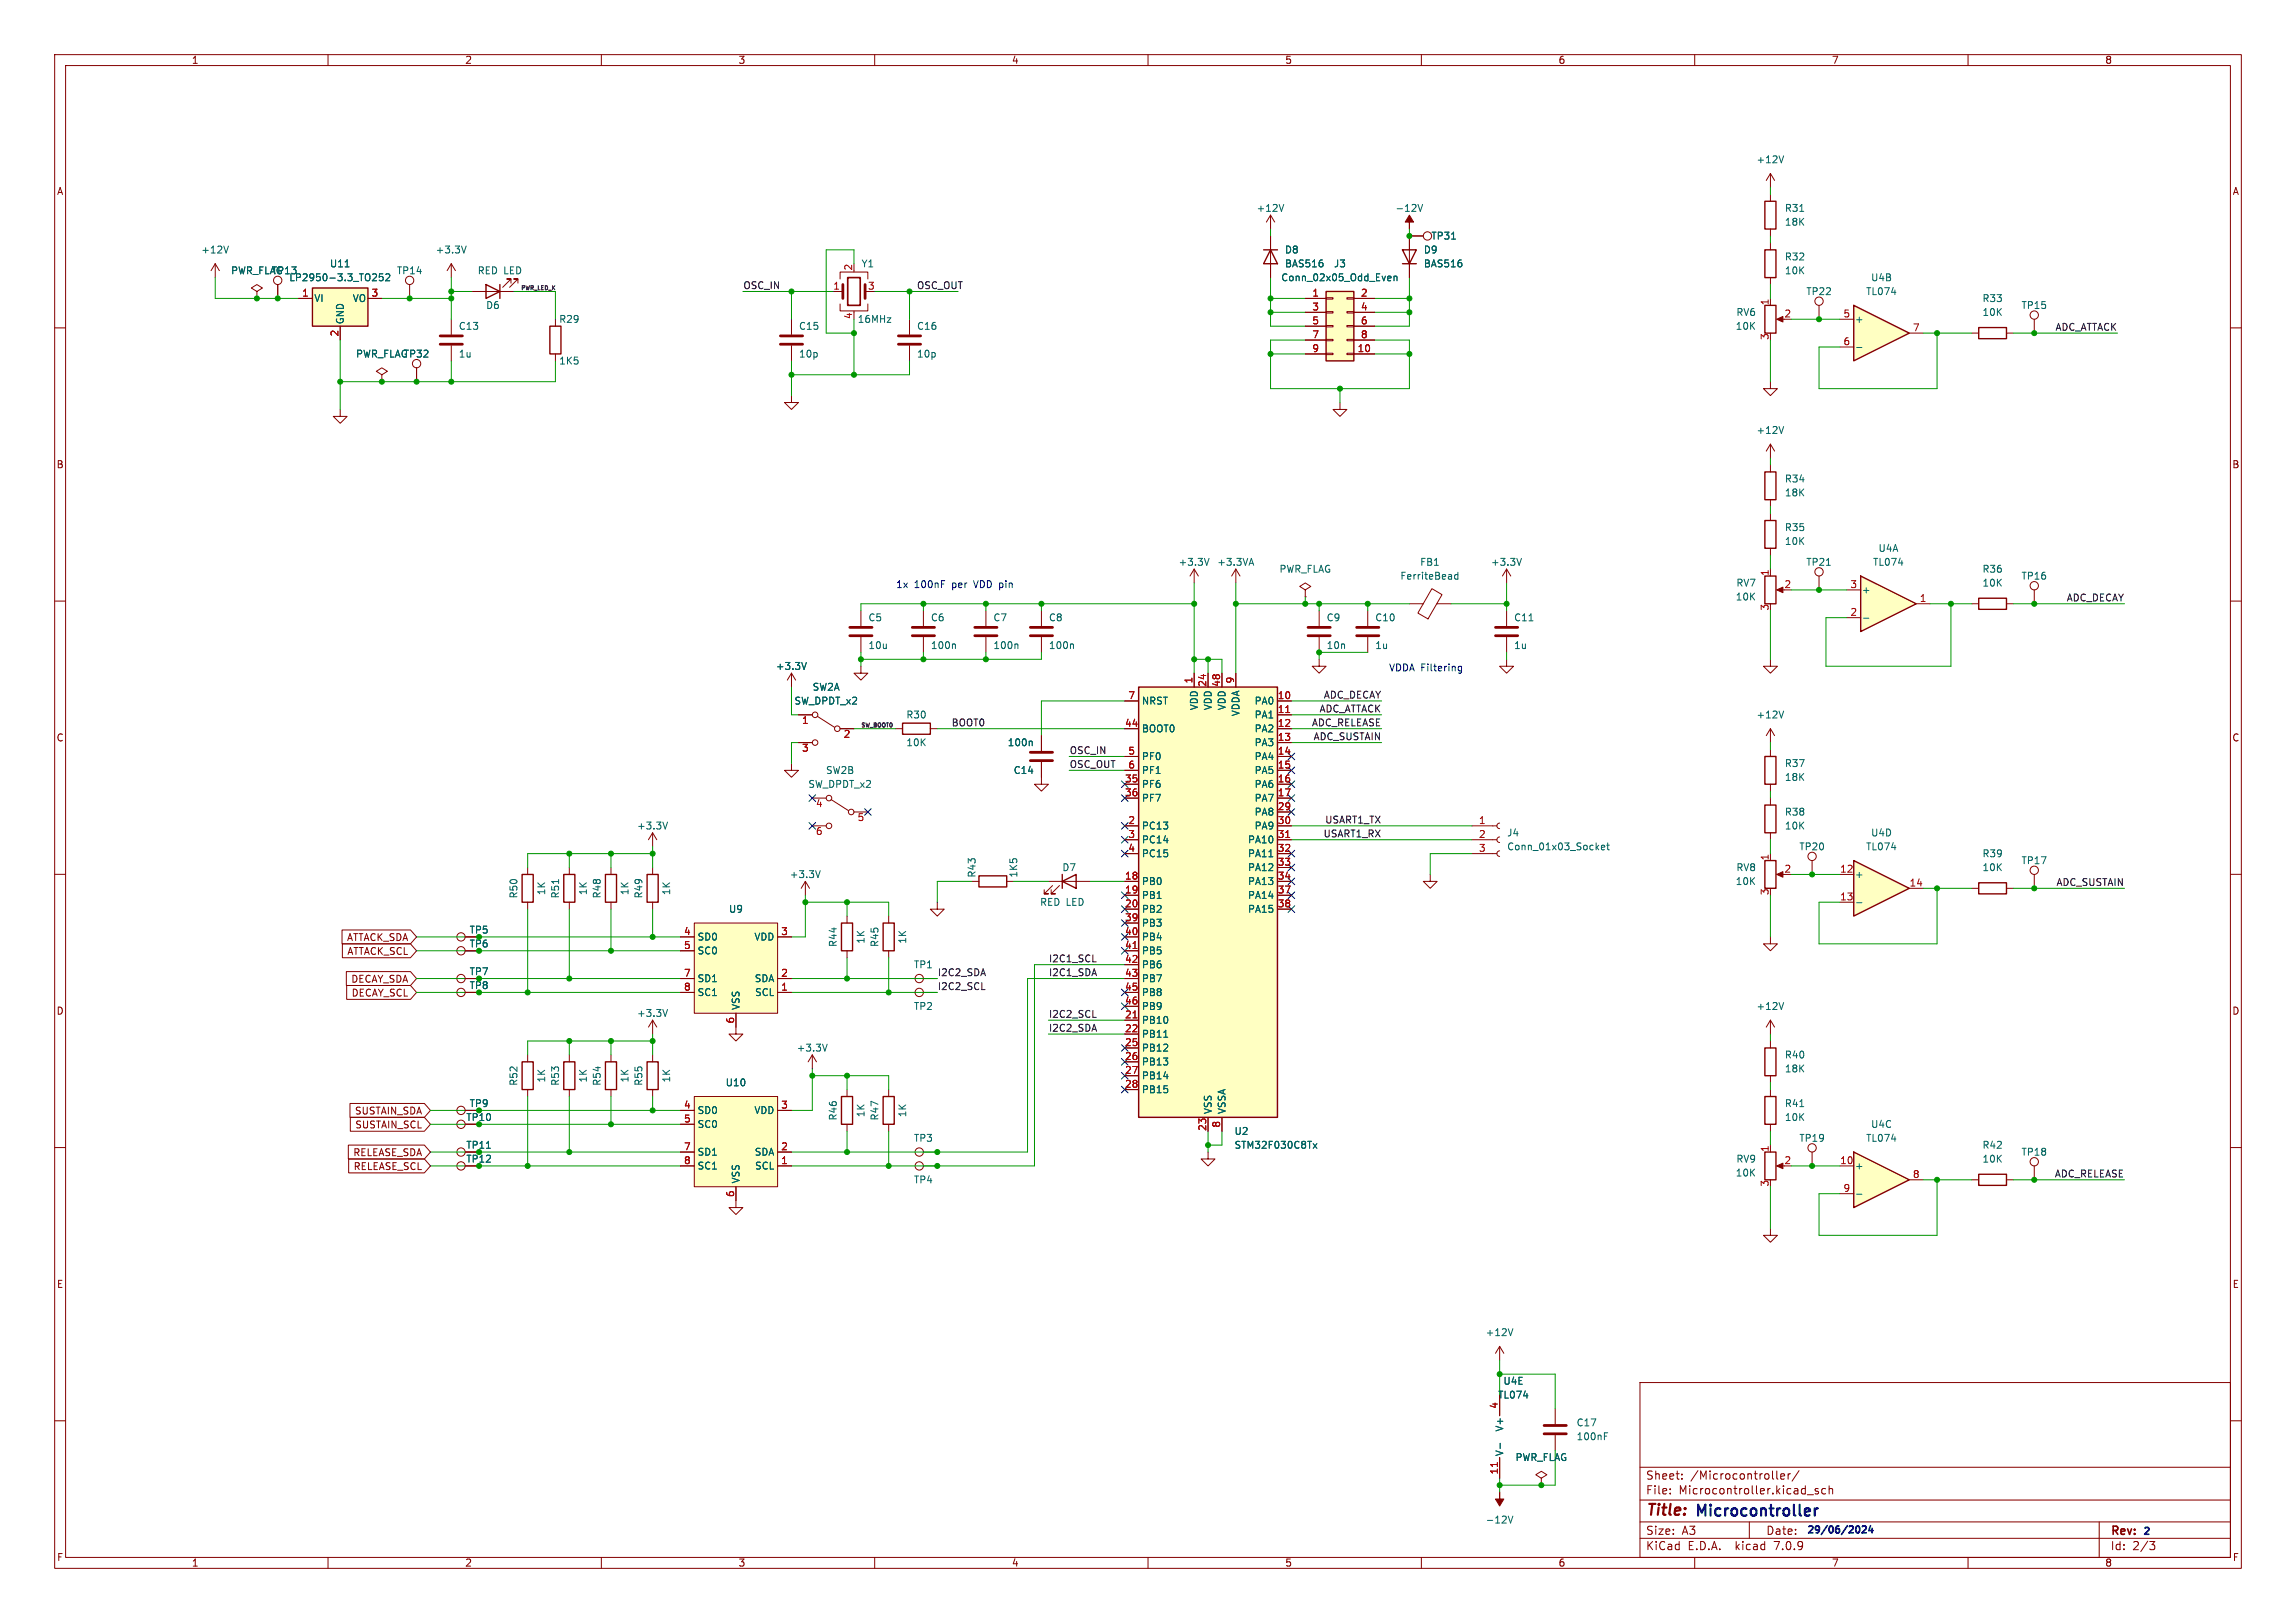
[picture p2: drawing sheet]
<svg xmlns="http://www.w3.org/2000/svg" width="420mm" height="297mm" viewBox="0 0 420 297" stroke-linecap="round" stroke-linejoin="round" font-family="sans-serif">
<defs><g id="words">
<text font-size="2.8" fill="#840000" x="301" y="277.9">Title:</text>
<text font-size="2.8" fill="#0000c2" x="309.9" y="277.6">Microcontroller</text>
<g font-size="2.1" fill="#840000">
<text x="301" y="273.7">File:</text>
<text x="301" y="271">Sheet:</text>
<text x="307.1" y="273.7">Microcontroller.kicad_sch</text>
<text x="309.2" y="271">/Microcontroller/</text>
<text x="301" y="281.1">Size:</text>
<text x="307.6" y="281.1">A3</text>
<text x="323" y="281.1">Date:</text>
<text x="386" y="281.3">Rev:</text>
<text x="301" y="283.9">KiCad</text>
<text x="308.7" y="283.9">E.D.A.</text>
<text x="317.6" y="283.9">kicad</text>
<text x="324.8" y="283.9">7.0.9</text>
<text x="386" y="283.9">Id:</text>
<text x="390.1" y="283.9">2/3</text>
</g>
<g font-size="1.8" fill="#840000">
<text x="35" y="11.9">1</text>
<text x="85" y="11.9">2</text>
<text x="135" y="11.9">3</text>
<text x="185" y="11.9">4</text>
<text x="235" y="11.9">5</text>
<text x="285" y="11.9">6</text>
<text x="335" y="11.9">7</text>
<text x="385" y="11.9">8</text>
<text x="10.3" y="35.9">A</text>
<text x="408.3" y="35.9">A</text>
<text x="10.3" y="85.9">B</text>
<text x="408.2" y="85.9">B</text>
<text x="10.3" y="135.9">C</text>
<text x="408.2" y="135.9">C</text>
<text x="63.4" y="172.4">ATTACK_SDA</text>
<text x="63.4" y="174.9">ATTACK_SCL</text>
<text x="10.3" y="185.9">D</text>
<text x="64.2" y="180">DECAY_SDA</text>
<text x="64.2" y="182.6">DECAY_SCL</text>
<text x="408.2" y="185.9">D</text>
<text x="64.8" y="204.2">SUSTAIN_SDA</text>
<text x="64.9" y="206.7">SUSTAIN_SCL</text>
<text x="85.2" y="205.3">TP10</text>
<text x="64.5" y="211.8">RELEASE_SDA</text>
<text x="64.6" y="214.3">RELEASE_SCL</text>
<text x="85.2" y="213">TP12</text>
<text x="85.2" y="210.4">TP11</text>
<text x="10.3" y="235.9">E</text>
<text x="408.3" y="235.9">E</text>
<text x="10.3" y="285.9">F</text>
<text x="35" y="286.9">1</text>
<text x="85" y="286.9">2</text>
<text x="135" y="286.9">3</text>
<text x="185" y="286.9">4</text>
<text x="235" y="286.9">5</text>
<text x="285" y="286.9">6</text>
<text x="335" y="286.9">7</text>
<text x="385" y="286.9">8</text>
<text x="408.3" y="285.9">F</text>
</g>
<g font-size="1.8" fill="#006464">
<text x="321.2" y="30.1">+12V</text>
<text x="229.8" y="39">+12V</text>
<text x="255.2" y="39">-12V</text>
<text x="326.4" y="39">R31</text>
<text x="326.4" y="41.5">18K</text>
<text x="36.7" y="46.6">+12V</text>
<text x="79.6" y="46.6">+3.3V</text>
<text x="235" y="46.6">D8</text>
<text x="260.4" y="46.6">D9</text>
<text x="261.7" y="44">TP31</text>
<text x="326.4" y="47.9">R32</text>
<text x="42.2" y="50.4">PWR_FLAG</text>
<text x="49.6" y="50.4">TP13</text>
<text x="52.8" y="51.7">LP2950-3.3_TO252</text>
<text x="60.3" y="49.1">U11</text>
<text x="72.5" y="50.4">TP14</text>
<text x="87.3" y="50.4">RED LED</text>
<text x="157.5" y="49.1">Y1</text>
<text x="234.3" y="51.7">Conn_02x05_Odd_Even</text>
<text x="235" y="49.1">BAS516</text>
<text x="243.9" y="49.1">J3</text>
<text x="260.4" y="49.1">BAS516</text>
<text x="326.4" y="50.4">10K</text>
<text x="342.2" y="51.7">U4B</text>
<text x="57.4" y="55.5">VI</text>
<text x="63.1" y="59.4" transform="rotate(-90 63.1 59.4)">GND</text>
<text x="64.4" y="55.5">VO</text>
<text x="88.8" y="56.7">D6</text>
<text x="102.2" y="59.3">R29</text>
<text x="156.8" y="59.3">16MHz</text>
<text x="317.5" y="58">RV6</text>
<text x="330.3" y="54.2">TP22</text>
<text x="339.2" y="59.3">+</text>
<text x="341.3" y="54.2">TL074</text>
<text x="362.5" y="55.5">R33</text>
<text x="362.5" y="58">10K</text>
<text x="369.7" y="56.7">TP15</text>
<text x="65" y="65.6">PWR_FLAG</text>
<text x="73.8" y="65.6">TP32</text>
<text x="83.8" y="65.6">1u</text>
<text x="83.8" y="60.6">C13</text>
<text x="146.1" y="60.6">C15</text>
<text x="146.1" y="65.6">10p</text>
<text x="167.6" y="60.6">C16</text>
<text x="167.6" y="65.6">10p</text>
<text x="317.4" y="60.6">10K</text>
<text x="102.2" y="66.9">1K5</text>
<text x="321.2" y="79.6">+12V</text>
<text x="326.4" y="88.5">R34</text>
<text x="326.4" y="91">18K</text>
<text x="326.4" y="97.4">R35</text>
<text x="326.4" y="99.9">10K</text>
<text x="343.5" y="101.2">U4A</text>
<text x="215.5" y="103.7">+3.3V</text>
<text x="222.6" y="103.7">+3.3VA</text>
<text x="233.9" y="105">PWR_FLAG</text>
<text x="256.1" y="106.3">FerriteBead</text>
<text x="259.7" y="103.7">FB1</text>
<text x="272.6" y="103.7">+3.3V</text>
<text x="317.5" y="107.5">RV7</text>
<text x="330.3" y="103.7">TP21</text>
<text x="342.5" y="103.7">TL074</text>
<text x="362.5" y="105">R36</text>
<text x="362.5" y="107.5">10K</text>
<text x="369.7" y="106.3">TP16</text>
<text x="158.8" y="113.9">C5</text>
<text x="170.2" y="113.9">C6</text>
<text x="181.6" y="113.9">C7</text>
<text x="191.8" y="113.9">C8</text>
<text x="242.6" y="113.9">C9</text>
<text x="251.5" y="113.9">C10</text>
<text x="276.9" y="113.9">C11</text>
<text x="317.4" y="110.1">10K</text>
<text x="340.5" y="108.8">+</text>
<text x="158.8" y="119">10u</text>
<text x="170.2" y="119">100n</text>
<text x="181.6" y="119">100n</text>
<text x="191.8" y="119">100n</text>
<text x="242.6" y="119">10n</text>
<text x="251.5" y="119">1u</text>
<text x="276.9" y="119">1u</text>
<text x="141.8" y="122.8">+3.3V</text>
<text x="145.2" y="129.1">SW_DPDT_x2</text>
<text x="148.5" y="126.6">SW2A</text>
<text x="165.7" y="131.7">R30</text>
<text x="208.8" y="129.1">NRST</text>
<text x="219.3" y="130.1" transform="rotate(-90 219.3 130.1)">VDD</text>
<text x="221.8" y="130.1" transform="rotate(-90 221.8 130.1)">VDD</text>
<text x="224.4" y="130.1" transform="rotate(-90 224.4 130.1)">VDD</text>
<text x="226.9" y="131.2" transform="rotate(-90 226.9 131.2)">VDDA</text>
<text x="229.4" y="129.1">PA0</text>
<text x="229.4" y="131.7">PA1</text>
<text x="321.2" y="131.7">+12V</text>
<text x="165.7" y="136.8">10K</text>
<text x="184.2" y="136.8">100n</text>
<text x="208.8" y="134.2">BOOT0</text>
<text x="229.4" y="134.2">PA2</text>
<text x="229.4" y="136.8">PA3</text>
<text x="151" y="141.8">SW2B</text>
<text x="185.3" y="141.8">C14</text>
<text x="208.8" y="139.3">PF0</text>
<text x="208.8" y="141.8">PF1</text>
<text x="229.4" y="139.3">PA4</text>
<text x="229.4" y="141.8">PA5</text>
<text x="326.4" y="140.6">R37</text>
<text x="326.4" y="143.1">18K</text>
<text x="147.8" y="144.4">SW_DPDT_x2</text>
<text x="208.8" y="144.4">PF6</text>
<text x="208.8" y="146.9">PF7</text>
<text x="229.4" y="144.4">PA6</text>
<text x="229.4" y="146.9">PA7</text>
<text x="229.4" y="149.5">PA8</text>
<text x="326.4" y="149.5">R38</text>
<text x="116.4" y="152">+3.3V</text>
<text x="208.8" y="152">PC13</text>
<text x="208.8" y="154.5">PC14</text>
<text x="228.2" y="154.5">PA10</text>
<text x="229.4" y="152">PA9</text>
<text x="275.6" y="153.3">J4</text>
<text x="275.6" y="155.8">Conn_01x03_Socket</text>
<text x="326.4" y="152">10K</text>
<text x="329" y="155.8">TP20</text>
<text x="341.3" y="155.8">TL074</text>
<text x="342.2" y="153.3">U4D</text>
<text x="144.4" y="160.9">+3.3V</text>
<text x="178.7" y="160.7" transform="rotate(-90 178.7 160.7)">R43</text>
<text x="186.3" y="160.7" transform="rotate(-90 186.3 160.7)">1K5</text>
<text x="194.2" y="159.6">D7</text>
<text x="208.8" y="157.1">PC15</text>
<text x="228.2" y="157.1">PA11</text>
<text x="228.2" y="159.6">PA12</text>
<text x="317.5" y="159.6">RV8</text>
<text x="339.2" y="160.9">+</text>
<text x="362.5" y="157.1">R39</text>
<text x="362.5" y="159.6">10K</text>
<text x="369.7" y="158.3">TP17</text>
<text x="94.8" y="164.5" transform="rotate(-90 94.8 164.5)">R50</text>
<text x="99.9" y="163.9" transform="rotate(-90 99.9 163.9)">1K</text>
<text x="102.5" y="164.5" transform="rotate(-90 102.5 164.5)">R51</text>
<text x="107.5" y="163.9" transform="rotate(-90 107.5 163.9)">1K</text>
<text x="110.1" y="164.5" transform="rotate(-90 110.1 164.5)">R48</text>
<text x="115.2" y="163.9" transform="rotate(-90 115.2 163.9)">1K</text>
<text x="117.7" y="164.5" transform="rotate(-90 117.7 164.5)">R49</text>
<text x="122.8" y="163.9" transform="rotate(-90 122.8 163.9)">1K</text>
<text x="133.2" y="167.2">U9</text>
<text x="190.2" y="166">RED LED</text>
<text x="208.8" y="162.2">PB0</text>
<text x="208.8" y="164.7">PB1</text>
<text x="208.8" y="167.2">PB2</text>
<text x="228.2" y="162.2">PA13</text>
<text x="228.2" y="164.7">PA14</text>
<text x="228.2" y="167.2">PA15</text>
<text x="317.4" y="162.2">10K</text>
<text x="85.8" y="173.6">TP6</text>
<text x="85.8" y="171">TP5</text>
<text x="127.5" y="172.3">SD0</text>
<text x="137.9" y="172.3">VDD</text>
<text x="153.3" y="173.4" transform="rotate(-90 153.3 173.4)">R44</text>
<text x="158.3" y="172.8" transform="rotate(-90 158.3 172.8)">1K</text>
<text x="160.9" y="173.4" transform="rotate(-90 160.9 173.4)">R45</text>
<text x="166" y="172.8" transform="rotate(-90 166 172.8)">1K</text>
<text x="208.8" y="169.8">PB3</text>
<text x="208.8" y="172.3">PB4</text>
<text x="85.8" y="178.7">TP7</text>
<text x="127.5" y="174.9">SC0</text>
<text x="127.5" y="179.9">SD1</text>
<text x="138" y="179.9">SDA</text>
<text x="167.1" y="177.4">TP1</text>
<text x="208.8" y="174.9">PB5</text>
<text x="208.8" y="177.4">PB6</text>
<text x="208.8" y="179.9">PB7</text>
<text x="85.8" y="181.2">TP8</text>
<text x="127.5" y="182.5">SC1</text>
<text x="135.5" y="184.9" transform="rotate(-90 135.5 184.9)">VSS</text>
<text x="138" y="182.5">SCL</text>
<text x="167.1" y="185">TP2</text>
<text x="208.8" y="182.5">PB8</text>
<text x="208.8" y="185">PB9</text>
<text x="321.2" y="185">+12V</text>
<text x="116.4" y="186.3">+3.3V</text>
<text x="208.8" y="187.6">PB10</text>
<text x="208.8" y="190.1">PB11</text>
<text x="145.6" y="192.6">+3.3V</text>
<text x="208.8" y="192.6">PB12</text>
<text x="208.8" y="195.2">PB13</text>
<text x="208.8" y="197.7">PB14</text>
<text x="326.4" y="193.9">R40</text>
<text x="326.4" y="196.4">18K</text>
<text x="85.8" y="202.8">TP9</text>
<text x="94.8" y="198.8" transform="rotate(-90 94.8 198.8)">R52</text>
<text x="99.9" y="198.2" transform="rotate(-90 99.9 198.2)">1K</text>
<text x="102.5" y="198.8" transform="rotate(-90 102.5 198.8)">R53</text>
<text x="107.5" y="198.2" transform="rotate(-90 107.5 198.2)">1K</text>
<text x="110.1" y="198.8" transform="rotate(-90 110.1 198.8)">R54</text>
<text x="115.2" y="198.2" transform="rotate(-90 115.2 198.2)">1K</text>
<text x="117.7" y="198.8" transform="rotate(-90 117.7 198.8)">R55</text>
<text x="122.8" y="198.2" transform="rotate(-90 122.8 198.2)">1K</text>
<text x="132.6" y="199">U10</text>
<text x="208.8" y="200.3">PB15</text>
<text x="221.8" y="204" transform="rotate(-90 221.8 204)">VSS</text>
<text x="224.4" y="204" transform="rotate(-90 224.4 204)">VSSA</text>
<text x="326.4" y="202.8">R41</text>
<text x="127.5" y="204.1">SD0</text>
<text x="127.5" y="206.6">SC0</text>
<text x="137.9" y="204.1">VDD</text>
<text x="153.3" y="205.1" transform="rotate(-90 153.3 205.1)">R46</text>
<text x="158.3" y="204.5" transform="rotate(-90 158.3 204.5)">1K</text>
<text x="160.9" y="205.1" transform="rotate(-90 160.9 205.1)">R47</text>
<text x="166" y="204.5" transform="rotate(-90 166 204.5)">1K</text>
<text x="167.1" y="209.1">TP3</text>
<text x="225.7" y="207.9">U2</text>
<text x="326.4" y="205.3">10K</text>
<text x="329" y="209.1">TP19</text>
<text x="341.3" y="209.1">TL074</text>
<text x="342.2" y="206.6">U4C</text>
<text x="127.5" y="211.7">SD1</text>
<text x="127.5" y="214.2">SC1</text>
<text x="138" y="211.7">SDA</text>
<text x="138" y="214.2">SCL</text>
<text x="225.7" y="210.4">STM32F030C8Tx</text>
<text x="317.4" y="215.5">10K</text>
<text x="317.5" y="213">RV9</text>
<text x="339.2" y="214.2">+</text>
<text x="362.5" y="210.4">R42</text>
<text x="362.5" y="213">10K</text>
<text x="369.7" y="211.7">TP18</text>
<text x="135.5" y="216.7" transform="rotate(-90 135.5 216.7)">VSS</text>
<text x="167.1" y="216.8">TP4</text>
<text x="271.7" y="244.7">+12V</text>
<text x="273.9" y="256.1">TL074</text>
<text x="274.9" y="253.6">U4E</text>
<text x="275.2" y="262.1" transform="rotate(-90 275.2 262.1)">V+</text>
<text x="288.3" y="261.2">C17</text>
<text x="288.3" y="263.8">100nF</text>
<text x="275.2" y="266.6" transform="rotate(-90 275.2 266.6)">V-</text>
<text x="277.1" y="267.6">PWR_FLAG</text>
<text x="271.7" y="279">-12V</text>
</g>
<g font-size="1.8" fill="#0f0f0f">
<text x="135.9" y="53">OSC_IN</text>
<text x="167.6" y="53">OSC_OUT</text>
<text x="375.9" y="60.6">ADC_ATTACK</text>
<text x="378" y="110.1">ADC_DECAY</text>
<text x="241.3" y="130.5">ADC_ATTACK</text>
<text x="242.1" y="127.9">ADC_DECAY</text>
<text x="174" y="133">BOOT0</text>
<text x="239.9" y="133">ADC_RELEASE</text>
<text x="240.2" y="135.5">ADC_SUSTAIN</text>
<text x="195.6" y="138.1">OSC_IN</text>
<text x="195.6" y="140.6">OSC_OUT</text>
<text x="242" y="153.3">USART1_RX</text>
<text x="242.3" y="150.8">USART1_TX</text>
<text x="376.1" y="162.2">ADC_SUSTAIN</text>
<text x="171.4" y="178.7">I2C2_SDA</text>
<text x="191.8" y="178.7">I2C1_SDA</text>
<text x="191.8" y="176.2">I2C1_SCL</text>
<text x="171.4" y="181.3">I2C2_SCL</text>
<text x="191.8" y="188.9">I2C2_SDA</text>
<text x="191.8" y="186.3">I2C2_SCL</text>
<text x="375.8" y="215.6">ADC_RELEASE</text>
</g>
<g font-size="1.8" fill="#a90000">
<text x="152.3" y="53.1">1</text>
<text x="156" y="49.6" transform="rotate(-90 156 49.6)">2</text>
<text x="158.7" y="53.1">3</text>
<text x="55.2" y="54.4">1</text>
<text x="67.9" y="54.4">3</text>
<text x="156" y="58.5" transform="rotate(-90 156 58.5)">4</text>
<text x="240" y="54.4">1</text>
<text x="240" y="56.9">3</text>
<text x="240" y="59.4">5</text>
<text x="248.8" y="54.4">2</text>
<text x="248.8" y="56.9">4</text>
<text x="248.8" y="59.4">6</text>
<text x="323.6" y="56" transform="rotate(-90 323.6 56)">1</text>
<text x="326.3" y="58.2">2</text>
<text x="337.1" y="58.2">5</text>
<text x="62" y="61.7" transform="rotate(-90 62 61.7)">2</text>
<text x="240" y="62">7</text>
<text x="240" y="64.5">9</text>
<text x="248.2" y="64.5">10</text>
<text x="248.8" y="62">8</text>
<text x="323.6" y="62.3" transform="rotate(-90 323.6 62.3)">3</text>
<text x="337.1" y="63.2">6</text>
<text x="349.8" y="60.7">7</text>
<text x="323.6" y="105.5" transform="rotate(-90 323.6 105.5)">1</text>
<text x="326.3" y="107.7">2</text>
<text x="338.4" y="107.7">3</text>
<text x="323.6" y="111.8" transform="rotate(-90 323.6 111.8)">3</text>
<text x="338.4" y="112.8">2</text>
<text x="351.1" y="110.2">1</text>
<text x="218.2" y="125.2" transform="rotate(-90 218.2 125.2)">1</text>
<text x="220.7" y="125.8" transform="rotate(-90 220.7 125.8)">24</text>
<text x="223.3" y="125.8" transform="rotate(-90 223.3 125.8)">48</text>
<text x="225.8" y="125.2" transform="rotate(-90 225.8 125.2)">9</text>
<text x="206.3" y="128">7</text>
<text x="233.6" y="128">10</text>
<text x="233.6" y="130.6">11</text>
<text x="146.6" y="132.8">1</text>
<text x="146.6" y="137.9">3</text>
<text x="154.2" y="135.3">2</text>
<text x="205.7" y="133.1">44</text>
<text x="233.6" y="133.1">12</text>
<text x="233.6" y="135.6">13</text>
<text x="205.7" y="143.3">35</text>
<text x="206.3" y="138.2">5</text>
<text x="206.3" y="140.7">6</text>
<text x="233.6" y="138.2">14</text>
<text x="233.6" y="140.7">15</text>
<text x="233.6" y="143.3">16</text>
<text x="149.2" y="148">4</text>
<text x="205.7" y="145.8">36</text>
<text x="233.6" y="145.8">17</text>
<text x="233.6" y="148.3">29</text>
<text x="149.2" y="153.1">6</text>
<text x="156.8" y="150.6">5</text>
<text x="206.3" y="150.9">2</text>
<text x="206.3" y="153.4">3</text>
<text x="206.3" y="156">4</text>
<text x="233.6" y="150.9">30</text>
<text x="233.6" y="153.4">31</text>
<text x="233.6" y="156">32</text>
<text x="270.4" y="150.9">1</text>
<text x="270.4" y="153.4">2</text>
<text x="270.4" y="156">3</text>
<text x="205.7" y="161">18</text>
<text x="233.6" y="158.5">33</text>
<text x="233.6" y="161">34</text>
<text x="323.6" y="157.6" transform="rotate(-90 323.6 157.6)">1</text>
<text x="326.3" y="159.8">2</text>
<text x="336.5" y="159.8">12</text>
<text x="205.7" y="163.6">19</text>
<text x="205.7" y="166.1">20</text>
<text x="233.6" y="163.6">37</text>
<text x="233.6" y="166.1">38</text>
<text x="323.6" y="163.9" transform="rotate(-90 323.6 163.9)">3</text>
<text x="336.5" y="164.8">13</text>
<text x="349.2" y="162.3">14</text>
<text x="125" y="171.2">4</text>
<text x="125" y="173.7">5</text>
<text x="142.8" y="171.2">3</text>
<text x="205.7" y="168.7">39</text>
<text x="205.7" y="171.2">40</text>
<text x="205.7" y="173.7">41</text>
<text x="125" y="178.8">7</text>
<text x="142.8" y="178.8">2</text>
<text x="205.7" y="176.3">42</text>
<text x="205.7" y="178.8">43</text>
<text x="125" y="181.4">8</text>
<text x="142.8" y="181.4">1</text>
<text x="205.7" y="181.4">45</text>
<text x="205.7" y="183.9">46</text>
<text x="134.4" y="187.4" transform="rotate(-90 134.4 187.4)">6</text>
<text x="205.7" y="186.4">21</text>
<text x="205.7" y="189">22</text>
<text x="205.7" y="191.5">25</text>
<text x="205.7" y="194.1">26</text>
<text x="205.7" y="196.6">27</text>
<text x="125" y="202.9">4</text>
<text x="142.8" y="202.9">3</text>
<text x="205.7" y="199.1">28</text>
<text x="125" y="205.5">5</text>
<text x="220.7" y="207.1" transform="rotate(-90 220.7 207.1)">23</text>
<text x="223.3" y="206.4" transform="rotate(-90 223.3 206.4)">8</text>
<text x="125" y="210.6">7</text>
<text x="125" y="213.1">8</text>
<text x="142.8" y="213.1">1</text>
<text x="142.8" y="210.6">2</text>
<text x="323.6" y="210.9" transform="rotate(-90 323.6 210.9)">1</text>
<text x="326.3" y="213.1">2</text>
<text x="336.5" y="213.1">10</text>
<text x="349.8" y="215.6">8</text>
<text x="134.4" y="219.1" transform="rotate(-90 134.4 219.1)">6</text>
<text x="323.6" y="217.2" transform="rotate(-90 323.6 217.2)">3</text>
<text x="337.1" y="218.2">9</text>
<text x="274.1" y="257.9" transform="rotate(-90 274.1 257.9)">4</text>
<text x="274.1" y="269.9" transform="rotate(-90 274.1 269.9)">11</text>
</g>
<g font-size="1.8" fill="#0000c2">
<text x="163.8" y="107.7">1x</text>
<text x="167.2" y="107.7">100nF</text>
<text x="174.3" y="107.7">per</text>
<text x="178.5" y="107.7">VDD pin</text>
<text x="254" y="122.9">VDDA Filtering</text>
</g>
<g font-size="1.7" fill="#0000c2">
<text x="330.5" y="280.7">29/06/2024</text>
<text x="391.9" y="280.9">2</text>
</g>
<g font-size="1" fill="#0f0f0f">
<text x="95.2" y="53.1">PWR_LED_K</text>
<text x="157.5" y="133.1">SW_BOOT0</text>
</g>
</g></defs>
<g fill="none" stroke="#840000" stroke-width=".18">
<path d="M10 10h400v277h-400zM12 12h396v273h-396zM60 10v2M110 10v2M160 10v2M210 10v2M260 10v2M310 10v2M360 10v2M10 60h2M408 60h2M10 110h2"/>
<path d="M275.6 111.8v2.8M275.6 116.6v2.8M408 110h2M157.5 121.9v1.3h1.2l-1.2 1.3-1.3-1.3h1.3M10 160h2M190.5 142.2v1.3h1.3l-1.3 1.3-1.3-1.3h1.3M408 160h2M360.7 162.6h1.2M367 162.6h1.3M372.1 160v2.6M104.1 193v1.3M104.1 199.4v1.3"/>
<path d="M10 210h2M408 210h2M10 260h2M300 253h108v32h-108zM408 260h2M300 278.5h108M300 274.5h108M300 268.5h108M305.5 273.2v.2M305.5 272.5v.1M307.7 270.5v.2M307.7 269.8v.1"/>
<path d="M320 278.5v3M325 269.2v1.3l.2 .2M325.7 270.2l.7-.2v-.2l-.5-.1-.2 .2 .1 .7h.6M327.1 269.7v1M327.5 269.7l-.3 .1-.1 .2M329.1 269.1l-1.3 1.9M330.6 273.5h1.1M332.6 272.5l-.4-.1-.2 .2 .1 .2 .5 .2v.3h-.6M333.9 272.5l-.4-.1-.3 .3v.4l.2 .2h.5M334.6 272.5l.2-.1 .4 .1v.9M334.6 271.9v1.5M384 278.5v6.5"/>
<path d="M60 285v2M110 285v2M160 285v2M210 285v2M260 285v2M300 281.5h108M310 285v2M360 285v2M393.2 282.1h1l-.5 .6 .4 .1 .1 .5-.3 .3h-.5"/>
<circle cx="372.1" cy="159.3" r=".76"/>
<circle cx="84.3" cy="213.4" r=".76"/>
</g>
<path d="M273.6 116.3h4M273.6 114.8h4" fill="none" stroke="#840000" stroke-width=".51"/>
<path d="M279.7 113.6h.7" fill="none" stroke="#006464" stroke-width=".18"/>
<path d="M361.9 161.5h5.1v2.1h-5.1zM103.1 194.3h2.1v5.1h-2.1z" fill="none" stroke="#840000" stroke-width=".25"/>
<path d="M339.1 55.9l10.1 5.1-10.1 5z" fill="#ffffc2"/>
<path d="M339.1 55.9l10.1 5.1-10.1 5zM165.1 132.3h5.1v2.1h-5.1zM322.8 157.5h2.1v5.1h-2.1zM95.5 194.3h2v5.1h-2zM361.9 214.9h5.1v2h-5.1z" fill="none" stroke="#840000" stroke-width=".25"/>
<g fill="none" stroke="#840000" stroke-width=".18">
<path d="M232.4 39.4l-.8 1.2M232.4 39.4v2.5M232.4 39.4l.8 1.2M332.7 55.9v2.5M336.5 58.4h2.6M336.5 63.5h2.6M349.2 61h2.6M275.6 104.1l-.8 1.3M275.6 104.1v2.6M275.6 104.1l.8 1.3M163.8 133.4h1.3M170.2 133.4h1.2"/>
<path d="M275.6 120.7v1.2h1.3l-1.3 1.3-1.3-1.3h1.3M323.8 156.2v1.3M331.5 157.5v2.5M261.6 160v1.3h1.3l-1.3 1.3-1.3-1.3h1.3M325.4 160h1M96.5 193v1.3M96.5 199.4v1.3M360.7 215.9h1.2M367 215.9h1.3M372.1 213.4v2.5M274.3 246.4l-.7 1.2M274.3 246.4v2.5"/>
<path d="M274.3 246.4l.8 1.2"/>
<circle cx="332.7" cy="55.1" r=".76"/>
<circle cx="331.5" cy="156.7" r=".76"/>
<circle cx="84.3" cy="205.7" r=".76"/>
<circle cx="84.3" cy="210.8" r=".76"/>
<circle cx="372.1" cy="212.6" r=".76"/>
</g>
<path d="M234.8 37.4l-.4 1.3M339.6 63.6h1M278.3 102.2l-.4 1.2M89 210.1h.7M276.7 243.1l-.4 1.3" fill="none" stroke="#006464" stroke-width=".18"/>
<path d="M325 160l1.1-.5v1z" fill="#840000" stroke="#840000" stroke-width=".18"/>
<path d="M339.1 157.5l10.1 5.1-10.1 5z" fill="#ffffc2"/>
<path d="M361.9 59.9h5.1v2.1h-5.1zM361.9 109.5h5.1v2h-5.1zM339.1 157.5l10.1 5.1-10.1 5z" fill="none" stroke="#840000" stroke-width=".25"/>
<g fill="none" stroke="#840000" stroke-width=".18">
<path d="M76.2 67.3v2.6M360.7 61h1.2M367 61h1.3M360.7 110.5h1.2M367 110.5h1.3M269.2 156.2h4.6M269.2 153.7h4.6M269.2 151.1h4.6M274.3 155.7l-.4 .2-.1 .3 .2 .4 .3 .1M274.3 153.2l-.4 .1-.1 .4 .2 .3 .3 .2M274.3 150.6l-.4 .2-.1 .3 .2 .4 .3 .1M336.5 160h2.6"/>
<path d="M336.5 165.1h2.6M349.2 162.6h2.6"/>
<circle cx="76.2" cy="66.5" r=".76"/>
</g>
<path d="M292.9 155.1l.6-.1v-.3h-.4l-.2 .2 .1 .6h.5M293.9 154.7h.5M294.1 154.2v1.1l.3 .2M339.6 165.2h1" fill="none" stroke="#006464" stroke-width=".18"/>
<path d="M339.1 210.8l10.1 5.1-10.1 5.1z" fill="#ffffc2"/>
<g fill="none" stroke="#840000" stroke-width=".25">
<path d="M57.1 52.7h10.2v7h-10.2zM256.5 45.7h2.6l-1.3 2.6zM256.5 48.3h2.6M322.8 105.4h2.1v5.1h-2.1zM208.3 125.7h25.4v78.8h-25.4zM322.8 138.4h2.1v5.1h-2.1zM322.8 147.3h2.1v5.1h-2.1zM95.5 160h2v5.1h-2zM103.1 160h2.1v5.1h-2.1zM110.7 160h2.1v5.1h-2.1zM161.5 168.9h2.1v5.1h-2.1zM179.1 160.3h5v2h-5z"/>
<path d="M194.3 161.3l2.5-1.3v2.6zM194.3 160v2.6M322.8 191.8h2.1v5.1h-2.1zM153.9 200.7h2.1v5h-2.1zM322.8 210.8h2.1v5.1h-2.1zM322.8 200.7h2.1v5h-2.1zM339.1 210.8l10.1 5.1-10.1 5.1z"/>
</g>
<g fill="none" stroke="#840000" stroke-width=".18">
<path d="M39.4 48.3l-.8 1.2M39.4 48.3v2.5M39.4 48.3l.7 1.2M54.6 54.6h2.5M62.2 59.7v2.5M67.3 54.6h2.5M74.9 52.1v2.5M82.5 48.3l.8 1.2M82.5 48.3v2.5M82.5 48.3l-.7 1.2M260.3 43.2h-2.5v7.6M372.1 58.4v2.6"/>
<path d="M62.2 74.9v1.3h1.3l-1.3 1.3-1.2-1.3h1.2M69.8 68.6l1.1-.7-1.1-.6-1 .6 1 .7v1.3M69.8 69.9h.1M323.8 104.1v1.3M325.4 108h1M332.7 105.4v2.6M205.7 128.3h2.6M205.7 133.4h2.6M205.7 138.4h2.6M218.4 123.2v2.5M221 123.2v2.5M223.5 123.2v2.5"/>
<path d="M226.1 123.2v2.5M233.7 128.3h2.5M233.7 130.8h2.5M233.7 133.4h2.5M233.7 135.9h2.5M233.7 138.4h2.5M323.8 120.7v1.2h1.3l-1.3 1.3-1.2-1.3h1.2M323.8 133.4v2.5M323.8 137.2v1.2M323.8 133.4l-.7 1.2M323.8 133.4l.8 1.2M96.5 158.8v1.2"/>
<path d="M104.1 158.8v1.2M111.8 158.8v1.2M205.7 141h2.6M205.7 143.5h2.6M205.7 146.1h2.6M205.7 151.1h2.6M205.7 153.7h2.6M205.7 156.2h2.6M233.7 141h2.5M233.7 143.5h2.5M233.7 146.1h2.5M233.7 151.1h2.5"/>
<path d="M233.7 148.6h2.5M233.7 153.7h2.5M233.7 156.2h2.5M233.7 158.8h2.5M323.8 143.5v1.3M323.8 146.1v1.2M323.8 152.4v1.3M96.5 165.1v1.3M104.1 165.1v1.3M111.8 165.1v1.3M162.6 167.6v1.3M162.6 174v1.3"/>
<path d="M168.9 179.1h2.5M171.4 165.1v1.3h1.3l-1.3 1.2-1.2-1.2h1.2M177.8 161.3h1.3M184.1 161.3h1.3M191.8 161.3h7.6M192.5 162.1l-1.5 1.5h.8h-.8v-.8M193.8 162.1l-1.5 1.5h.7h-.7v-.8M205.7 161.3h2.6M205.7 179.1h2.6M205.7 163.8h2.6M205.7 166.4h2.6M205.7 168.9h2.6"/>
<path d="M205.7 171.5h2.6M205.7 174h2.6M205.7 176.5h2.6M233.7 161.3h2.5M233.7 163.8h2.5M233.7 166.4h2.5M323.8 171.5v1.2h1.3l-1.3 1.3-1.2-1.3h1.2M119.4 186.7l.7 1.3M119.4 186.7v2.5M119.4 186.7l-.8 1.3M148.6 193l.8 1.3M148.6 193v2.6"/>
<path d="M148.6 193l-.8 1.3M154.9 199.4v1.3M205.7 186.7h2.6M205.7 189.2h2.6M205.7 191.8h2.6M205.7 194.3h2.6M205.7 196.9h2.6M205.7 199.4h2.6M205.7 181.6h2.6M205.7 184.2h2.6M323.8 186.7v2.5M323.8 190.5v1.3"/>
<path d="M323.8 196.9v1.2M323.8 199.4v1.3M323.8 186.7l-.7 1.3M323.8 186.7l.8 1.3M134.6 219.7v1.3h1.3l-1.3 1.2-1.3-1.2h1.3M154.9 205.7v1.3M221 204.5v2.5M223.5 204.5v2.5M323.8 205.7v1.3M323.8 209.6v1.2M325.4 213.4h1M331.5 210.8v2.6"/>
<path d="M336.5 213.4h2.6M336.5 218.4h2.6M349.2 215.9h2.6"/>
<circle cx="74.9" cy="51.3" r=".76"/>
<circle cx="261.1" cy="43.2" r=".76"/>
<circle cx="372.1" cy="57.7" r=".76"/>
<circle cx="332.7" cy="104.6" r=".76"/>
<circle cx="168.1" cy="179.1" r=".76"/>
<circle cx="331.5" cy="210.1" r=".76"/>
</g>
<g fill="none" stroke="#006464" stroke-width=".18">
<path d="M259.4 37.4l.4 1.3 .4-1.3M41.8 45l-.4 1.3M63.1 48.8h.8M70 50.1h-.6v.6l.1-.1 .5 .1 .1 .1-.1 .5-.2 .1-.4-.1M70.6 50.2l.5-.1 .2 .4-.8 .9h.8M85.3 45l-.5 1.3M265.5 43.8h.7M267.4 48.2v.5M334.1 103.4h.7M326.3 130.1l-.5 1.3M232.1 156.8h.7M102.2 161v.7"/>
<path d="M122.1 184.7l-.4 1.3M151.3 191.1l-.4 1.2M212.9 189.8h.7M326.3 183.5l-.5 1.2M240.2 209.3l.7 .8M240.9 209.3l-.7 .8M329.2 202.5h.7M339.6 218.5h1"/>
</g>
<g fill="#840000" stroke="#840000" stroke-width=".18">
<path d="M325 213.4l1.1-.5v1z"/>
<path d="M257.8 39.4l.8 1.2h-.8v1.3v-1.3h-.8z"/>
<path d="M325 108l1.1-.6v1.1z"/>
</g>
<g fill="#ffffc2" stroke="#ffffc2" stroke-width=".18">
<path d="M208.3 125.7h25.4v78.8h-25.4z"/>
<path d="M57.1 52.7h10.2v7h-10.2z"/>
</g>
<path d="M235.2 130.4h.7M235.2 153.3h.7M207.3 173.6h.7M207.3 186.3h.7" fill="none" stroke="#a90000" stroke-width=".18"/>
<path d="M340.4 105.4l10.1 5.1-10.1 5.1z" fill="#ffffc2"/>
<g fill="none" stroke="#840000" stroke-width=".25">
<path d="M322.8 36.8h2.1v5.1h-2.1zM88.9 52.1l2.5 1.2-2.5 1.3zM91.4 52.1v2.5M100.6 59.7h2v5.1h-2zM231.1 45.7h2.6M232.4 45.7l1.3 2.6h-2.6zM242.6 53.3h5v12.7h-5zM322.8 55.9h2.1v5.1h-2.1zM322.8 45.7h2.1v5.1h-2.1zM322.8 86.4h2.1v5h-2.1zM322.8 95.3h2.1v5h-2.1zM340.4 105.4l10.1 5.1-10.1 5.1z"/>
<path d="M118.4 160h2v5.1h-2zM153.9 168.9h2.1v5.1h-2.1zM110.7 194.3h2.1v5.1h-2.1zM118.4 194.3h2v5.1h-2zM161.5 200.7h2.1v5h-2.1z"/>
</g>
<g fill="none" stroke="#840000" stroke-width=".18">
<path d="M323.8 31.8v2.5M323.8 35.6v1.2M323.8 31.8l-.7 1.2M323.8 31.8l.8 1.2M47 53.3l1-.6-1-.6-1 .6 1 .6v1.3M47 54.6h.1M50.8 52.1v2.5M54.6 54.6h2.5M62.2 59.7v2.5M67.3 54.6h2.5M82.5 58.4v2.8M86.4 53.3h7.6"/>
<path d="M93.5 51.8v-.7h-.8h.8l-1.6 1.5M94.7 51.8v-.7h-.7h.7l-1.5 1.5M101.6 58.4v1.3M144.8 58.4v2.8M152.4 53.3h1.8M153.7 55.6v1.3h5v-1.3M153.7 51.1v-1.3h5v1.3M156.2 56.9v.3M166.4 58.4v2.8M232.4 43.2v7.6M238.8 54.6h3.8M238.8 57.2h3.8"/>
<path d="M238.8 59.7h3.8M242.6 59.6h1.2v.2h-1.2zM242.6 57h1.2v.3h-1.2zM242.6 54.5h1.2v.2h-1.2zM246.4 59.6h1.2v.2h-1.2zM246.4 57h1.2v.3h-1.2zM246.4 54.5h1.2v.2h-1.2zM247.6 54.6h3.9M247.6 57.2h3.9M247.6 59.7h3.9M257.8 48.3v2.5M260.3 43.2h-2.5v2.5"/>
<path d="M323.8 41.9v1.3M323.8 44.5v1.2M323.8 50.8v1.3M323.8 54.6v1.3M325.4 58.4h1M69.8 69.9h.1M76.2 67.3v2.6M82.5 63.2v2.8M101.6 64.8v1.2M144.8 72.4v1.3h1.2l-1.2 1.2-1.3-1.2h1.3M144.8 63.2v2.8M166.4 63.2v2.8"/>
<path d="M238.8 64.8h3.8M238.8 62.2h3.8M242.6 64.6h1.2v.3h-1.2zM242.6 62.1h1.2v.3h-1.2zM245.1 73.7v1.2h1.3l-1.3 1.3-1.3-1.3h1.3M246.4 64.6h1.2v.3h-1.2zM246.4 62.1h1.2v.3h-1.2zM247.6 64.8h3.9M247.6 62.2h3.9M323.8 69.9v1.2h1.3l-1.3 1.3-1.2-1.3h1.2M323.8 81.3v2.5M323.8 85.1v1.3"/>
<path d="M323.8 91.4v1.3M323.8 94v1.3M323.8 81.3l-.7 1.3M323.8 81.3l.8 1.3M157.5 111.8v2.8M157.5 116.6v2.8M168.9 111.8v2.8M168.9 116.6v2.8M180.3 111.8v2.8M180.3 116.6v2.8M190.5 111.8v2.8M190.5 116.6v2.8"/>
<path d="M218.4 104.1l-.7 1.3M218.4 104.1v2.6M218.4 104.1l.8 1.3M226.1 104.1l-.8 1.3M226.1 104.1v2.6M226.1 104.1l.7 1.3M238.8 108l1-.7-1-.6-1.1 .6 1.1 .7v1.2M238.8 109.2h.1M241.3 111.8v2.8M241.3 116.6v2.8M250.2 111.8v2.8M250.2 116.6v2.8"/>
<path d="M257.8 110.5h2.5M261.9 107.7l1.9 1.1-2.6 4.5-1.8-1.1zM262.8 110.5h2.6M323.8 100.3v1.3M337.8 113h2.6M337.8 108h2.6M350.5 110.5h2.6M372.1 108v2.5M144.8 139.7v1.3h1.2l-1.2 1.2-1.3-1.2h1.3M144.8 123.2v2.5M144.8 123.2l.7 1.3M144.8 123.2l-.8 1.3"/>
<path d="M146 130.8h2.6M146 135.9h2.6M149.5 131.1l3.2 2M153.7 133.4h2.5M190.5 134.6v2.8M190.5 139.4v2.8M205.7 133.4h2.6M205.7 128.3h2.6M205.7 138.4h2.6M218.4 123.2v2.5M221 123.2v2.5M223.5 123.2v2.5"/>
<path d="M226.1 123.2v2.5M233.7 130.8h2.5M233.7 133.4h2.5M233.7 135.9h2.5M233.7 128.3h2.5M233.7 138.4h2.5M241.3 120.7v1.2h1.3l-1.3 1.3-1.3-1.3h1.3M119.4 152.4v2.5M119.4 158.8v1.2M119.4 152.4l.7 1.3M119.4 152.4l-.8 1.3M148.6 146.1h2.5"/>
<path d="M148.6 151.1h2.5M152 146.3l3.2 2M156.2 148.6h2.5M205.7 146.1h2.6M205.7 151.1h2.6M205.7 141h2.6M205.7 143.5h2.6M205.7 153.7h2.6M205.7 156.2h2.6M233.7 146.1h2.5M233.7 148.6h2.5M233.7 151.1h2.5"/>
<path d="M233.7 141h2.5M233.7 143.5h2.5M233.7 153.7h2.5M233.7 156.2h2.5M233.7 158.8h2.5M62.6 170.2h12.5l1.1 1.3-1.1 1.2h-12.5zM62.6 172.7h12.5l1.1 1.3-1.1 1.3h-12.5zM63.4 177.8h11.7l1.1 1.3-1.1 1.2h-11.7zM85.1 174h2.5M85.1 171.5h2.5M85.1 179.1h2.5M119.4 165.1v1.3"/>
<path d="M124.5 174h2.5M124.5 171.5h2.5M124.5 179.1h2.5M127 168.9h15.2v16.5h-15.2zM142.2 171.5h2.6M142.2 179.1h2.6M147.3 161.3l.8 1.3M147.3 161.3v2.5M147.3 161.3l-.7 1.3M154.9 167.6v1.3M154.9 174v1.3M205.7 174h2.6"/>
<path d="M205.7 171.5h2.6M205.7 179.1h2.6M205.7 161.3h2.6M205.7 163.8h2.6M205.7 166.4h2.6M205.7 168.9h2.6M205.7 176.5h2.6M233.7 161.3h2.5M233.7 163.8h2.5M233.7 166.4h2.5M63.4 180.3h11.7l1.1 1.3-1.1 1.3h-11.7zM85.1 181.6h2.5"/>
<path d="M111.8 193v1.3M111.8 199.4v1.3M119.4 193v1.3M119.4 199.4v1.3M124.5 181.6h2.5M134.6 185.4v3.8h1.3l-1.3 1.3-1.3-1.3h1.3M142.2 181.6h2.6M162.6 199.4v1.3M168.9 181.6h2.5M205.7 181.6h2.6M205.7 186.7h2.6M205.7 189.2h2.6"/>
<path d="M205.7 191.8h2.6M205.7 194.3h2.6M205.7 196.9h2.6M205.7 199.4h2.6M205.7 184.2h2.6M63.7 209.5h13.9l1.1 1.3-1.1 1.3h-13.9zM63.8 212.1h13.8l1.1 1.3-1.1 1.2h-13.8zM64 201.9h13.6l1.1 1.3-1.1 1.3h-13.6zM64.1 204.5h13.5l1.1 1.2-1.1 1.3h-13.5zM85.1 203.2h2.5M124.5 213.4h2.5M124.5 210.8h2.5"/>
<path d="M124.5 203.2h2.5M124.5 205.7h2.5M127 200.7h15.2v16.5h-15.2zM134.6 217.2v2.5M142.2 213.4h2.6M142.2 210.8h2.6M142.2 203.2h2.6M162.6 205.7v1.3M168.9 213.4h2.5M168.9 210.8h2.5M221 210.8v1.3h1.2l-1.2 1.3-1.3-1.3h1.3M221 204.5v2.5"/>
<path d="M223.5 204.5v2.5M323.8 224.8v1.3h1.3l-1.3 1.2-1.2-1.2h1.2M274.3 255.3v3.8M284.5 257.8v2.8M274.3 266.7v3.8M281.9 270.5l1.1-.6-1.1-.7-1 .7 1 .6v1.3M281.9 271.8h.1M284.5 262.6v2.8"/>
<circle cx="50.8" cy="51.3" r=".76"/>
<circle cx="372.1" cy="107.2" r=".76"/>
<circle cx="149.1" cy="135.9" r=".51"/>
<circle cx="149.1" cy="130.8" r=".51"/>
<circle cx="153.2" cy="133.4" r=".51"/>
<circle cx="151.6" cy="151.1" r=".51"/>
<circle cx="151.6" cy="146.1" r=".51"/>
<circle cx="155.7" cy="148.6" r=".51"/>
<circle cx="84.3" cy="174" r=".76"/>
<circle cx="84.3" cy="171.4" r=".76"/>
<circle cx="84.3" cy="179.1" r=".76"/>
<circle cx="84.3" cy="181.6" r=".76"/>
<circle cx="168.1" cy="181.6" r=".76"/>
<circle cx="84.3" cy="203.2" r=".76"/>
<circle cx="168.1" cy="213.4" r=".76"/>
<circle cx="168.1" cy="210.8" r=".76"/>
</g>
<g fill="none" stroke="#006464" stroke-width=".18">
<path d="M326.3 28.5l-.5 1.3M329.2 38.7h.7M63.1 48.8h.8M70 50.1h-.6v.6l.1-.1 .5 .1 .1 .1-.1 .5-.2 .1-.4-.1M70.6 50.2l.5-.1 .2 .4-.8 .9h.8M242 48.2v.5M254 50.5l.4 .1 .1 .2-.7 .2M254.4 51.3l-.4 .1M255 50.7l.2-.2 .3 .1v.8M255 50.5v.9M265.5 43.8h.7M267.4 48.2v.5"/>
<path d="M326.3 78l-.5 1.3M174.6 117.8l.2 .2v.7M186 117.8l.2 .2v.7M196.2 117.8l.2 .2v.7M221.2 102.2l-.5 1.2M228.6 103.1h.6M228.9 102.2l.4 1.2M266.7 104.7v1.3M266.7 105.2l-.4-.1-.2 .3 .1 .5h.5M340.9 113.1h1M147.5 121.2l-.4 1.3M188.6 135.6l.2 .2v.7"/>
<path d="M122.1 150.4l-.4 1.3M150 159.3l-.4 1.3M232.1 156.8h.7M212.9 189.8h.7M89 210.1h.7M240.2 209.3l.7 .8M240.9 209.3l-.7 .8M274.4 264.1v1M275.9 277.4l.4 1.3 .4-1.3M293.5 262.8h.4M293.5 262.2h.6"/>
</g>
<g fill="#ffffc2" stroke="#ffffc2" stroke-width=".18">
<path d="M127 200.7h15.2v16.5h-15.2z"/>
<path d="M127 168.9h15.2v16.5h-15.2z"/>
<path d="M242.6 53.3h5v12.7h-5z"/>
</g>
<g fill="#840000" stroke="#840000" stroke-width=".18">
<path d="M325 58.4l1.1-.5v1z"/>
<path d="M274.3 273v1.3h.8l-.8 1.3-.7-1.3h.7z"/>
</g>
<path d="M235.2 130.4h.7M235.2 153.3h.7M207.3 173.6h.7M207.3 186.3h.7M273.9 267.6v.8" fill="none" stroke="#a90000" stroke-width=".18"/>
<g fill="none" stroke="#840000" stroke-width=".51">
<path d="M154.2 52.1v2.5M158.2 52.1v2.5M80.5 63h4.1M80.5 61.5h4.1M142.7 63h4.1M142.7 61.5h4.1M164.3 63h4.1M164.3 61.5h4.1M155.4 116.3h4.1M155.4 114.8h4.1M166.9 116.3h4M166.9 114.8h4"/>
<path d="M178.3 116.3h4.1M178.3 114.8h4.1M188.5 116.3h4M188.5 114.8h4M239.3 116.3h4M239.3 114.8h4M248.2 116.3h4M248.2 114.8h4M188.5 137.7h4M188.5 139.2h4M282.4 262.4h4.1M282.4 260.9h4.1"/>
</g>
<path d="M155.1 50.8h2.3v5.1h-2.3z" fill="none" stroke="#840000" stroke-width=".3"/>
<path d="M199.9 176h.6M179.6 181.1h.6M199.9 186.2h.6" fill="none" stroke="#0f0f0f" stroke-width=".18"/>
<path d="M267.3 121.9v1.1l-.2 .2-.3-.1M267.3 122l-.3-.1-.3 .3 .2 .5h.4" fill="none" stroke="#0000c2" stroke-width=".18"/>
<path d="M339.6 279.3h.2a.67 .67 0 0 1 .4 .6 .67 .67 0 0 1-.4 .6l-.2-.1M340.7 279.4l.4-.1 .3 .3-.8 .9h.8M342.1 279.2l-.2 .9h.7M342.4 279.7v.8" fill="none" stroke="#0000c2" stroke-width=".31"/>
<path d="M331 276.1l.1 .4-1 .2M332 276v1.4M332.5 276l-.4 .1-.1 .3" fill="none" stroke="#0000c2" stroke-width=".4"/>
<g fill="none" stroke="#009600" stroke-width=".18">
<path d="M323.8 34.3v1.3M39.4 50.8v3.8h15.2M69.8 54.6h12.7M82.5 53.3h3.9M82.5 50.8v7.6M94 53.3h7.6v5.1M135.9 53.3h16.5M144.8 53.3v5.1M156.2 48.3v-2.6h-5.1v15.3h5.1M156.2 58.4v10.2M160 53.3h15.3M166.4 53.3v5.1"/>
<path d="M232.4 41.9v1.3M232.4 50.8v8.9h6.4M232.4 54.6h6.4M232.4 57.2h6.4M251.5 54.6h6.3M251.5 57.2h6.3M257.8 41.9v1.3M257.8 50.8v8.9h-6.3M323.8 43.2v1.3M323.8 52.1v2.5M327.7 58.4h8.8M62.2 62.2v12.7"/>
<path d="M82.5 66v3.9M101.6 66v3.9h-39.4M144.8 66v6.4M166.4 66v2.6h-21.6M232.4 64.8h6.4M238.8 62.2h-6.4v8.9h25.4v-8.9h-6.3M245.1 71.1v2.6M251.5 64.8h6.3M323.8 62.2v7.7M351.8 61h8.9M354.3 61v10.1h-21.6v-7.6h3.8M368.3 61h19"/>
<path d="M323.8 83.8v1.3M323.8 92.7v1.3M157.5 119.4v2.5M168.9 110.5v1.3M168.9 119.4v1.3M180.3 110.5v1.3M180.3 119.4v1.3M190.5 119.4v1.3h-33M190.5 110.5v1.3M218.4 110.5h-60.9v1.3M218.4 106.7v16.5M226.1 110.5h31.7"/>
<path d="M226.1 106.7v16.5M238.8 109.2v1.3M241.3 110.5v1.3M250.2 110.5v1.3M250.2 119.4h-8.9v1.3M265.4 110.5h10.2M275.6 106.7v5.1M275.6 119.4v1.3M323.8 101.6v2.5M323.8 111.8v8.9M327.7 108h10.1M353.1 110.5h7.6"/>
<path d="M356.9 110.5v11.4h-22.9v-8.9h3.8M368.3 110.5h20.3M144.8 125.7v5.1h1.2M146 135.9h-1.2v3.8M156.2 133.4h7.6M171.4 133.4h34.3M195.6 138.4h10.1M205.7 128.3h-15.2v6.3M218.4 120.7h5.1v2.5M221 120.7v2.5M236.2 128.3h16.5M236.2 133.4h16.5"/>
<path d="M236.2 130.8h16.5M236.2 135.9h16.5M323.8 135.9v1.3M104.1 156.2v2.6M111.8 156.2v2.6M119.4 156.2h-22.9v2.6M119.4 154.9v3.9M195.6 141h10.1M236.2 151.1h33M236.2 153.7h33M269.2 156.2h-7.6v3.8M323.8 144.8v1.3"/>
<path d="M323.8 153.7v2.5M76.2 179.1h48.3M76.2 171.5h48.3M76.2 174h48.3M96.5 166.4v15.2M104.1 166.4v12.7M111.8 166.4v7.6M119.4 166.4v5.1M144.8 179.1h26.6M147.3 165.1h15.3v2.5M147.3 163.8v7.7h-2.5M154.9 165.1v2.5"/>
<path d="M154.9 175.3v3.8M162.6 175.3v6.3M177.8 161.3h-6.4v3.8M185.4 161.3h6.4M199.4 161.3h6.3M205.7 176.5h-16.5v36.9h-44.4M205.7 179.1h-17.7v31.7h-43.2M323.8 163.8v7.7M327.7 160h8.8M351.8 162.6h8.9M354.3 162.6v10.1h-21.6v-7.6h3.8M368.3 162.6h20.3"/>
<path d="M76.2 181.6h48.3M104.1 190.5v2.5M111.8 190.5v2.5M119.4 189.2v3.8M119.4 190.5h-22.9v2.5M144.8 181.6h26.6M148.6 195.6v7.6h-3.8M148.6 196.9h14v2.5M154.9 196.9v2.5M191.8 186.7h13.9M191.8 189.2h13.9M323.8 189.2v1.3"/>
<path d="M323.8 198.1v1.3M78.7 213.4h45.8M78.7 203.2h45.8M78.7 210.8h45.8M78.7 205.7h45.8M96.5 200.7v12.7M104.1 200.7v10.1M111.8 200.7v5M119.4 200.7v2.5M154.9 207v3.8M162.6 207v6.4M221 207v3.8"/>
<path d="M223.5 207v2.6h-2.5M323.8 207v2.6M323.8 217.2v7.6M327.7 213.4h8.8M351.8 215.9h8.9M354.3 215.9v10.2h-21.6v-7.7h3.8M368.3 215.9h20.3M274.3 248.9v6.4M274.3 251.5h10.2v6.3M274.3 270.5v2.5M284.5 265.4v6.4h-10.2"/>
</g>
<g fill="none" stroke="#000084" stroke-width=".18">
<path d="M235.6 137.8l1.2 1.2M236.8 137.8l-1.2 1.2M148 150.5l1.2 1.2M148 145.4l1.2 1.3M149.2 150.5l-1.2 1.2M149.2 145.4l-1.2 1.3M158.1 148l1.3 1.2M159.4 148l-1.3 1.2M205.1 150.5l1.2 1.2M205.1 145.4l1.2 1.3M205.1 142.9l1.2 1.2M205.1 153.1l1.2 1.2"/>
<path d="M205.1 155.6l1.2 1.2M206.3 150.5l-1.2 1.2M206.3 145.4l-1.2 1.3M206.3 142.9l-1.2 1.2M206.3 153.1l-1.2 1.2M206.3 155.6l-1.2 1.2M235.6 140.4l1.2 1.2M235.6 145.4l1.2 1.3M235.6 142.9l1.2 1.2M235.6 158.1l1.2 1.3M235.6 148l1.2 1.2M235.6 155.6l1.2 1.2"/>
<path d="M236.8 140.4l-1.2 1.2M236.8 142.9l-1.2 1.2M236.8 145.4l-1.2 1.3M236.8 158.1l-1.2 1.3M236.8 148l-1.2 1.2M236.8 155.6l-1.2 1.2M205.1 173.4l1.2 1.2M205.1 168.3l1.2 1.2M205.1 163.2l1.2 1.2M205.1 165.8l1.2 1.2M205.1 170.8l1.2 1.3M206.3 173.4l-1.2 1.2"/>
<path d="M206.3 168.3l-1.2 1.2M206.3 163.2l-1.2 1.2M206.3 165.8l-1.2 1.2M206.3 170.8l-1.2 1.3M235.6 163.2l1.2 1.2M235.6 160.7l1.2 1.2M235.6 165.8l1.2 1.2M236.8 163.2l-1.2 1.2M236.8 160.7l-1.2 1.2M236.8 165.8l-1.2 1.2M205.1 193.7l1.2 1.2M205.1 191.2l1.2 1.2"/>
<path d="M205.1 196.2l1.2 1.3M205.1 198.8l1.2 1.2M205.1 183.5l1.2 1.3M205.1 181l1.2 1.2M206.3 193.7l-1.2 1.2M206.3 191.2l-1.2 1.2M206.3 196.2l-1.2 1.3M206.3 198.8l-1.2 1.2M206.3 183.5l-1.2 1.3M206.3 181l-1.2 1.2"/>
</g>
<g fill="#009600" stroke="#009600" stroke-width=".18">
<circle cx="372.1" cy="162.6" r=".46"/>
<circle cx="372.1" cy="215.9" r=".46"/>
<circle cx="331.5" cy="160" r=".46"/>
<circle cx="354.3" cy="215.9" r=".46"/>
<circle cx="354.3" cy="162.6" r=".46"/>
<circle cx="171.4" cy="213.4" r=".46"/>
<circle cx="171.4" cy="210.8" r=".46"/>
<circle cx="221" cy="209.6" r=".46"/>
<circle cx="232.4" cy="64.8" r=".46"/>
<circle cx="221" cy="120.7" r=".46"/>
<circle cx="218.4" cy="110.5" r=".46"/>
<circle cx="218.4" cy="120.7" r=".46"/>
<circle cx="241.3" cy="110.5" r=".46"/>
<circle cx="245.1" cy="71.1" r=".46"/>
<circle cx="238.8" cy="110.5" r=".46"/>
<circle cx="226.1" cy="110.5" r=".46"/>
<circle cx="241.3" cy="119.4" r=".46"/>
<circle cx="275.6" cy="110.5" r=".46"/>
<circle cx="250.2" cy="110.5" r=".46"/>
<circle cx="257.8" cy="64.8" r=".46"/>
<circle cx="332.7" cy="108" r=".46"/>
<circle cx="332.7" cy="58.4" r=".46"/>
<circle cx="331.5" cy="213.4" r=".46"/>
<circle cx="274.3" cy="251.5" r=".46"/>
<circle cx="274.3" cy="271.8" r=".46"/>
<circle cx="281.9" cy="271.8" r=".46"/>
<circle cx="356.9" cy="110.5" r=".46"/>
<circle cx="372.1" cy="110.5" r=".46"/>
<circle cx="354.3" cy="61" r=".46"/>
<circle cx="372.1" cy="61" r=".46"/>
<circle cx="119.4" cy="190.5" r=".46"/>
<circle cx="111.8" cy="190.5" r=".46"/>
<circle cx="148.6" cy="196.9" r=".46"/>
<circle cx="119.4" cy="156.2" r=".46"/>
<circle cx="104.1" cy="156.2" r=".46"/>
<circle cx="111.8" cy="156.2" r=".46"/>
<circle cx="119.4" cy="171.5" r=".46"/>
<circle cx="154.9" cy="196.9" r=".46"/>
<circle cx="87.6" cy="213.4" r=".46"/>
<circle cx="104.1" cy="210.8" r=".46"/>
<circle cx="96.5" cy="213.4" r=".46"/>
<circle cx="87.6" cy="210.8" r=".46"/>
<circle cx="111.8" cy="205.7" r=".46"/>
<circle cx="87.6" cy="203.2" r=".46"/>
<circle cx="87.6" cy="205.7" r=".46"/>
<circle cx="119.4" cy="203.2" r=".46"/>
<circle cx="96.5" cy="181.6" r=".46"/>
<circle cx="104.1" cy="179.1" r=".46"/>
<circle cx="111.8" cy="174" r=".46"/>
<circle cx="87.6" cy="181.6" r=".46"/>
<circle cx="87.6" cy="179.1" r=".46"/>
<circle cx="87.6" cy="174" r=".46"/>
<circle cx="87.6" cy="171.5" r=".46"/>
<circle cx="104.1" cy="190.5" r=".46"/>
<circle cx="162.6" cy="181.6" r=".46"/>
<circle cx="162.6" cy="213.4" r=".46"/>
<circle cx="154.9" cy="210.8" r=".46"/>
<circle cx="257.8" cy="43.2" r=".46"/>
<circle cx="257.8" cy="54.6" r=".46"/>
<circle cx="232.4" cy="54.6" r=".46"/>
<circle cx="232.4" cy="57.2" r=".46"/>
<circle cx="257.8" cy="57.2" r=".46"/>
<circle cx="82.5" cy="53.3" r=".46"/>
<circle cx="156.2" cy="68.6" r=".46"/>
<circle cx="144.8" cy="53.3" r=".46"/>
<circle cx="144.8" cy="68.6" r=".46"/>
<circle cx="147.3" cy="165.1" r=".46"/>
<circle cx="154.9" cy="179.1" r=".46"/>
<circle cx="154.9" cy="165.1" r=".46"/>
<circle cx="157.5" cy="120.7" r=".46"/>
<circle cx="156.2" cy="61" r=".46"/>
<circle cx="166.4" cy="53.3" r=".46"/>
<circle cx="180.3" cy="110.5" r=".46"/>
<circle cx="168.9" cy="110.5" r=".46"/>
<circle cx="190.5" cy="110.5" r=".46"/>
<circle cx="180.3" cy="120.7" r=".46"/>
<circle cx="168.9" cy="120.7" r=".46"/>
<circle cx="76.2" cy="69.9" r=".46"/>
<circle cx="82.5" cy="69.9" r=".46"/>
<circle cx="69.8" cy="69.9" r=".46"/>
<circle cx="62.2" cy="69.9" r=".46"/>
<circle cx="74.9" cy="54.6" r=".46"/>
<circle cx="82.5" cy="54.6" r=".46"/>
<circle cx="47" cy="54.6" r=".46"/>
<circle cx="50.8" cy="54.6" r=".46"/>
</g>
<use href="#words"/>
</svg>
